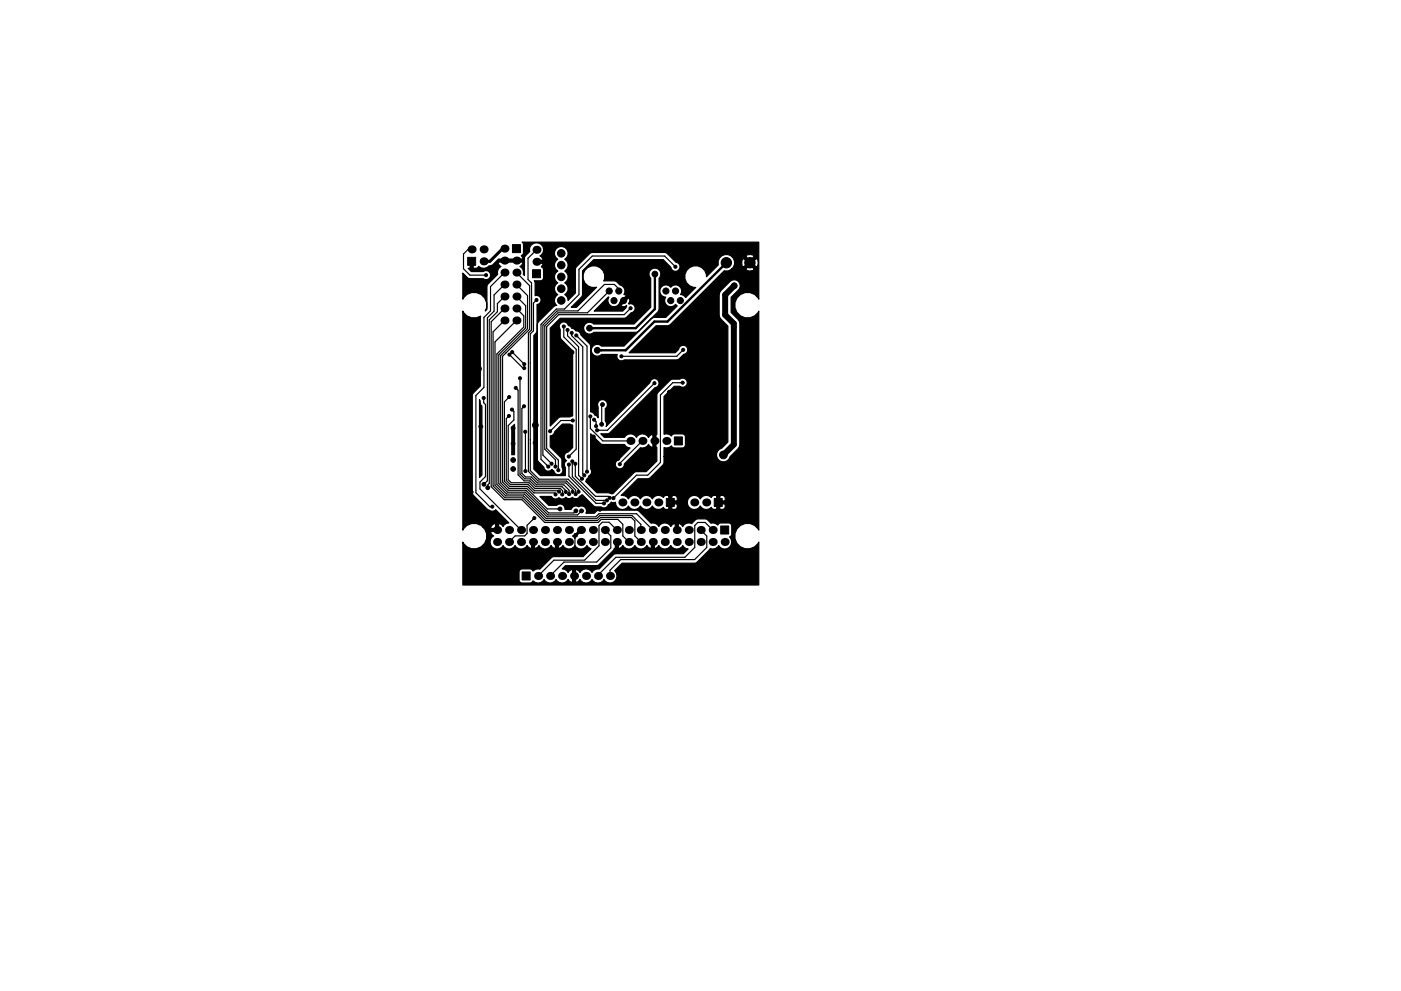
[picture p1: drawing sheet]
<svg xmlns="http://www.w3.org/2000/svg" width="297mm" height="210mm" viewBox="0 0 297 210" stroke-linecap="round" stroke-linejoin="round" font-family="sans-serif">
<g fill="#000" stroke="#000" stroke-width=".21">
<path d="M99.1 54.6h1.7v1.7h-1.7zM108.7 51.9h1.7v1.7h-1.7zM112.9 57.2h1.7v1.7h-1.7zM143 92.7h1.7v1.7h-1.7zM141.3 105.7h1.7v1.7h-1.7zM151.4 105.7h1.7v1.7h-1.7zM152.8 111.6h1.7v1.7h-1.7zM110.7 121.3h1.7v1.7h-1.7z"/>
<circle cx="103" cy="58.4" r=".33"/>
<circle cx="119" cy="56.2" r=".8"/>
<circle cx="119" cy="58.7" r=".8"/>
<circle cx="119" cy="53.7" r=".8"/>
<circle cx="138.8" cy="58.1" r=".61"/>
<circle cx="143.2" cy="56.6" r=".33"/>
<circle cx="154" cy="55.7" r="1.1"/>
<circle cx="159" cy="55.7" r="1.1"/>
<circle cx="98.6" cy="68.4" r=".41"/>
<circle cx="100.3" cy="68.4" r=".4"/>
<circle cx="101.4" cy="78.2" r=".61"/>
<circle cx="101.5" cy="68.3" r=".41"/>
<circle cx="108" cy="75.2" r=".33"/>
<circle cx="108.6" cy="74.7" r=".32"/>
<circle cx="111.1" cy="77.3" r=".32"/>
<circle cx="111.1" cy="78.1" r=".32"/>
<circle cx="113.7" cy="63.6" r=".33"/>
<circle cx="117.9" cy="76.3" r=".61"/>
<circle cx="119" cy="61.2" r=".8"/>
<circle cx="119" cy="63.7" r=".8"/>
<circle cx="119.5" cy="69.3" r=".32"/>
<circle cx="120.3" cy="70" r=".33"/>
<circle cx="121.2" cy="70.6" r=".33"/>
<circle cx="121.2" cy="74.8" r=".45"/>
<circle cx="122.2" cy="71.2" r=".33"/>
<circle cx="125" cy="69.6" r=".61"/>
<circle cx="126.6" cy="74.3" r=".61"/>
<circle cx="129.2" cy="61.7" r=".65"/>
<circle cx="130.2" cy="63.8" r=".65"/>
<circle cx="131.2" cy="61.7" r=".65"/>
<circle cx="131.7" cy="75.6" r=".33"/>
<circle cx="132.2" cy="63.8" r=".65"/>
<circle cx="133.7" cy="65.4" r=".33"/>
<circle cx="135.7" cy="78.7" r=".61"/>
<circle cx="141.1" cy="71.2" r=".33"/>
<circle cx="141.2" cy="61.7" r=".65"/>
<circle cx="142.2" cy="63.8" r=".65"/>
<circle cx="142.9" cy="71.3" r=".61"/>
<circle cx="143.2" cy="61.7" r=".65"/>
<circle cx="144.2" cy="63.8" r=".65"/>
<circle cx="144.8" cy="74.2" r=".33"/>
<circle cx="150.7" cy="74.2" r=".32"/>
<circle cx="151.3" cy="79.8" r=".4"/>
<circle cx="151.7" cy="67.5" r=".41"/>
<circle cx="153.6" cy="78.1" r=".4"/>
<circle cx="155.7" cy="60.6" r=".61"/>
<circle cx="158.1" cy="74.2" r=".61"/>
<circle cx="159.3" cy="79.6" r=".82"/>
<circle cx="159.4" cy="77.7" r=".61"/>
<circle cx="99.4" cy="95.8" r=".45"/>
<circle cx="101.9" cy="90.5" r=".41"/>
<circle cx="102.6" cy="84.4" r=".32"/>
<circle cx="107.9" cy="88.2" r=".32"/>
<circle cx="107.9" cy="84.2" r=".33"/>
<circle cx="108.6" cy="86.9" r=".32"/>
<circle cx="108.8" cy="94.1" r=".4"/>
<circle cx="108.8" cy="90.8" r=".4"/>
<circle cx="108.8" cy="99.5" r=".5"/>
<circle cx="108.8" cy="97.6" r=".5"/>
<circle cx="109.3" cy="82.3" r=".33"/>
<circle cx="110.3" cy="80.2" r=".32"/>
<circle cx="111.1" cy="86.2" r=".33"/>
<circle cx="111.4" cy="91.6" r=".32"/>
<circle cx="111.4" cy="100" r=".32"/>
<circle cx="113.5" cy="93.9" r=".45"/>
<circle cx="113.5" cy="90.2" r=".61"/>
<circle cx="116.3" cy="99" r=".32"/>
<circle cx="116.6" cy="91.5" r=".33"/>
<circle cx="116.9" cy="98.4" r=".33"/>
<circle cx="117.8" cy="99" r=".33"/>
<circle cx="118.4" cy="99.8" r=".33"/>
<circle cx="118.6" cy="92.7" r=".33"/>
<circle cx="120" cy="87.9" r=".33"/>
<circle cx="120.6" cy="96.9" r=".33"/>
<circle cx="120.6" cy="98.6" r=".32"/>
<circle cx="121.3" cy="97.9" r=".33"/>
<circle cx="121.4" cy="89.2" r=".32"/>
<circle cx="122" cy="98.4" r=".33"/>
<circle cx="125.2" cy="88.3" r=".33"/>
<circle cx="125.8" cy="92.7" r=".4"/>
<circle cx="126" cy="89" r=".33"/>
<circle cx="126.4" cy="90.4" r=".32"/>
<circle cx="126.6" cy="91.3" r=".33"/>
<circle cx="127.6" cy="90" r=".41"/>
<circle cx="127.7" cy="85.8" r=".4"/>
<circle cx="129.6" cy="86.2" r=".4"/>
<circle cx="131" cy="97.3" r=".33"/>
<circle cx="131.4" cy="98.5" r=".33"/>
<circle cx="133.9" cy="83.4" r=".61"/>
<circle cx="136.5" cy="90.7" r=".33"/>
<circle cx="136.9" cy="98.9" r=".4"/>
<circle cx="138.8" cy="81.3" r=".32"/>
<circle cx="141.9" cy="83.2" r=".4"/>
<circle cx="142.7" cy="98.9" r=".4"/>
<circle cx="144.7" cy="81.2" r=".32"/>
<circle cx="153.4" cy="96.5" r=".82"/>
<circle cx="157.2" cy="81.9" r=".4"/>
<circle cx="100" cy="104.4" r=".33"/>
<circle cx="101.6" cy="108.1" r=".61"/>
<circle cx="102.6" cy="118.5" r=".45"/>
<circle cx="102.6" cy="102.7" r=".4"/>
<circle cx="103.4" cy="103.5" r=".4"/>
<circle cx="104.4" cy="107.5" r=".32"/>
<circle cx="113.3" cy="109.9" r=".32"/>
<circle cx="117.8" cy="104.9" r=".33"/>
<circle cx="118.5" cy="104.3" r=".32"/>
<circle cx="118.7" cy="108" r=".4"/>
<circle cx="119.2" cy="104.9" r=".33"/>
<circle cx="119.9" cy="104.4" r=".32"/>
<circle cx="120.7" cy="104.8" r=".32"/>
<circle cx="121.4" cy="104.3" r=".33"/>
<circle cx="122" cy="104.8" r=".33"/>
<circle cx="122.1" cy="108.4" r=".4"/>
<circle cx="122.7" cy="104.3" r=".32"/>
<circle cx="123.3" cy="108.4" r=".4"/>
<circle cx="123.4" cy="101.6" r=".32"/>
<circle cx="123.9" cy="100.8" r=".32"/>
<circle cx="124.5" cy="100.1" r=".32"/>
<circle cx="127.2" cy="108" r=".4"/>
<circle cx="128.1" cy="106.8" r=".32"/>
<circle cx="128.7" cy="106.2" r=".32"/>
<circle cx="129.3" cy="105.6" r=".32"/>
<circle cx="130.1" cy="105.7" r=".33"/>
<circle cx="149" cy="119.7" r=".61"/>
<circle cx="158.7" cy="108.1" r=".45"/>
</g>
<g fill="#000">
<circle cx="100" cy="52.9" r=".85"/>
<circle cx="102.5" cy="55.4" r=".85"/>
<circle cx="102.5" cy="52.9" r=".85"/>
<circle cx="107" cy="52.7" r=".85"/>
<circle cx="107" cy="55.3" r=".85"/>
<circle cx="107" cy="57.8" r=".85"/>
<circle cx="109.5" cy="57.8" r=".85"/>
<circle cx="109.5" cy="55.3" r=".85"/>
<circle cx="113.8" cy="55.5" r=".85"/>
<circle cx="113.8" cy="53" r=".85"/>
<circle cx="107" cy="62.9" r=".85"/>
<circle cx="107" cy="68" r=".85"/>
<circle cx="107" cy="60.4" r=".85"/>
<circle cx="107" cy="65.4" r=".85"/>
<circle cx="109.5" cy="65.4" r=".85"/>
<circle cx="109.5" cy="60.4" r=".85"/>
<circle cx="109.5" cy="68" r=".85"/>
<circle cx="109.5" cy="62.9" r=".85"/>
<circle cx="133.7" cy="93.5" r=".85"/>
<circle cx="136.2" cy="93.5" r=".85"/>
<circle cx="138.8" cy="93.5" r=".85"/>
<circle cx="141.3" cy="93.5" r=".85"/>
<circle cx="105.4" cy="112.4" r=".85"/>
<circle cx="105.4" cy="115" r=".85"/>
<circle cx="107.9" cy="115" r=".85"/>
<circle cx="107.9" cy="112.4" r=".85"/>
<circle cx="110.5" cy="112.4" r=".85"/>
<circle cx="110.5" cy="115" r=".85"/>
<circle cx="113" cy="112.4" r=".85"/>
<circle cx="113" cy="115" r=".85"/>
<circle cx="115.5" cy="112.4" r=".85"/>
<circle cx="115.5" cy="115" r=".85"/>
<circle cx="118.1" cy="112.4" r=".85"/>
<circle cx="118.1" cy="115" r=".85"/>
<circle cx="120.6" cy="112.4" r=".85"/>
<circle cx="120.6" cy="115" r=".85"/>
<circle cx="123.2" cy="112.4" r=".85"/>
<circle cx="123.2" cy="115" r=".85"/>
<circle cx="125.7" cy="112.4" r=".85"/>
<circle cx="125.7" cy="115" r=".85"/>
<circle cx="128.2" cy="115" r=".85"/>
<circle cx="128.2" cy="112.4" r=".85"/>
<circle cx="130.8" cy="112.4" r=".85"/>
<circle cx="130.8" cy="115" r=".85"/>
<circle cx="132" cy="106.6" r=".85"/>
<circle cx="133.3" cy="115" r=".85"/>
<circle cx="133.3" cy="112.4" r=".85"/>
<circle cx="134.5" cy="106.6" r=".85"/>
<circle cx="135.9" cy="112.4" r=".85"/>
<circle cx="135.9" cy="115" r=".85"/>
<circle cx="137" cy="106.6" r=".85"/>
<circle cx="138.4" cy="112.4" r=".85"/>
<circle cx="138.4" cy="115" r=".85"/>
<circle cx="139.6" cy="106.6" r=".85"/>
<circle cx="140.9" cy="112.4" r=".85"/>
<circle cx="140.9" cy="115" r=".85"/>
<circle cx="143.5" cy="112.4" r=".85"/>
<circle cx="143.5" cy="115" r=".85"/>
<circle cx="146" cy="112.4" r=".85"/>
<circle cx="146" cy="115" r=".85"/>
<circle cx="147.2" cy="106.6" r=".85"/>
<circle cx="148.6" cy="115" r=".85"/>
<circle cx="148.6" cy="112.4" r=".85"/>
<circle cx="149.7" cy="106.6" r=".85"/>
<circle cx="151.1" cy="112.4" r=".85"/>
<circle cx="151.1" cy="115" r=".85"/>
<circle cx="153.6" cy="115" r=".85"/>
<circle cx="114.1" cy="122.2" r=".85"/>
<circle cx="116.6" cy="122.2" r=".85"/>
<circle cx="119.2" cy="122.2" r=".85"/>
<circle cx="121.7" cy="122.2" r=".85"/>
<circle cx="124.2" cy="122.2" r=".85"/>
<circle cx="126.8" cy="122.2" r=".85"/>
<circle cx="129.3" cy="122.2" r=".85"/>
</g>
<g fill="none" stroke="#000" stroke-width=".25">
<path d="M100 52.9h-.7l-1 1v3.1l1.3 1.4h3.5M106.1 58.7l-2.1 2.1v5.1l-1.4 1.4v14.9l-1.7 1.7v20.6l2.9 3h.6M106.1 58.7h.1M107 57.8l-.9 .9M109.5 57.8l2.8 2.8v9.2l-5.8 5.8v26.7l1.4 1.3h3.8l4.3 4.4h2.7M113.8 53l-1.9 1.8v4.5l.8 .7v10l-.7 .7v29.3l2.1 2.1h6l2 1.9v.8M143.2 56.6l-2.3-2.3h-15.3l-2.8 2.8v5.4l-3.1 3.1h-1.7l-3.3 3.2v28.6l1.5 1.6M107 65.4l-2.9 2.9v35l2.8 2.7h3.8l4.8 4.9h11.3l.7-.7h3.5l1.1 1v2.5l1.2 1.3M107 68l-2.5 2.4v32.7l2.6 2.5h3.7l4.9 4.9h11l.6-.7h6.6l.7 .7v3.2l1.3 1.3M107 60.4l-2.2 2.2v3.4l-1.5 1.4v34.6l-.7 .7M107 62.9l-1.5 1.5v1.7l-1.8 1.8v34.7M107.2 74.9h.1"/>
<path d="M108 75.2l2.9 2.9h.2M108.6 74.7l2.5 2.6M108.6 74.7h.1M109.5 65.4l1.6 1.6v2.4l-5.7 5.7v27.7l2 2h3.8l4.8 4.9h10.3l.7-.7h8l3.4 3.4M109.5 68l-4.5 4.5v30.4l2.2 2.3h3.8l4.8 4.9h10.7l.7-.7h6.8l1.9 1.8v1.2M109.5 60.4l2.3 2.3v7l-5.7 5.7v27l1.6 1.6h3.8l4.8 4.8h5.4l.4-.4M109.5 62.9l2 2v4.7l-5.7 5.7v27.3l1.8 1.8h3.8l4.8 4.9h6.2l.9-.9M111.1 78.1h.1M112.1 70.1h.1M113.8 63.6l-.7 .7v5.9l-.7 .7v28.9l1.9 1.9h6.2l2.2 2.2v.4M119.5 69.3v2.2l2.7 2.6v21.2l-1.6 1.6M120.3 70v1.2l2.4 2.4v27.3l.7 .7"/>
<path d="M121.2 70.6v.6l2.4 2.4v26.9l.3 .3M122.2 71.2l2.3 2.2v26.7M129.2 61.7l-4.7 4.7h-6.2l-2.8 2.7v26.2l2.3 2.3v1.4M131.2 61.7h.1M131.2 61.7v-.4l-1-1h-2l-5.7 5.7h-4.4l-3 3v27.5l1.8 1.9M133.7 65.4l-1.4 1.4h-13.8l-2.6 2.5v25.8l2.5 2.5v2.2M144.9 74.2l-1.4 1.4h-11.7M102.6 84.4v1l.3 .4v15.3l-1.1 1.2v1.4l8.7 8.7M107.9 88.2l-.5 .6v13.1l.8 .9h3.8l1.3 1.3h5l.2 .2M107.9 84.2l-.9 1v16.9l1.1 1.1h3.8l1.3 1.4h4.4l.2 .3M108.5 86.9l.5 .4v1.8l-1.2 1.2v11.5l.6 .6h3.8l1.2 1.3h5.4l.5 .4-.1 .8M109.4 82.3l.4 .5v17.9l1.3 1.3h1.2l1.3 1.3h5.6l.7 .7v.4"/>
<path d="M110.2 80.2v20.4l1.1 1h1.2l1.3 1.3h5.7l1.2 1.1v.8M111.1 86.2l-.4 .4v13.8l.7 .8h1.3l1.2 1.3h6.1l1.4 1.4v.4M111.4 91.6v8.4M112.4 93.3h.1M120.6 98.6v2.4l5.8 5.8h1.7M121.3 97.9v3.2l5.1 5.1h2.3M121.4 89.2h-2.5l-2.3 2.3M122 98.4v2.6l4.2 4.3h2.7l.4 .3M125.2 88.3v2.6l2.6 2.6h5.9M126 89l.4 .5v.9M127.6 90h.1M127.7 85.8l-.1 .2v4"/>
<path d="M136.2 93.5l-4.8 4.8v.2M138.8 81.3l-10 10h-2.2M144.7 81.2h-2.1l-2.6 2.6v14.3l-2.7 2.7h-2.4l-4.8 4.9M103.7 102.6h.1M103.7 102.6l-.3 .3v.6M113.3 109.9l-1.5 1.6v1.7l-.6 .5h-2l-1.3 1.3M122 113.6l-.1 .1v3.4M128.2 112.4l1.3 1.3v2.5l-3 3h-6.9l-3 3M130.8 112.4l-1.7-1.6h-1.4l-.7 .7v4.3l-3.1 3h-6.5l-3.3 3.4M148.6 112.4l1.3 1.3v2.4l-2.6 2.6h-15.7l-2.3 2.3v1.2M151.1 112.4l-1.6-1.6h-1.6l-.6 .7v4.6l-2.1 2.1h-14.6l-3.8 3.8v.2"/>
</g>
<path d="M107 52.7h-.4l-2.7 2.7h-1.4M123.2 112.4l-1.2 1.2" fill="none" stroke="#000" stroke-width=".64"/>
<path d="M138.9 58.1v7.5l-4.1 4h-9.8M154 55.7l-12.5 12.5h-2.8l-6 6.1h-6.1" fill="none" stroke="#000" stroke-width=".5"/>
<path d="M155.7 60.6l-1.9 1.9v4.3l1.8 1.9v25.6l-2.2 2.2" fill="none" stroke="#000" stroke-width="1.3"/>
<path d="M99.7 55.1h.6v1.7l.2 .1 .7-.1 .3-.3a1.52 1.52 0 0 0 2.2-.1l.8-.3 1.2-1.1h5.1l.1-.3-.4-.5 .4-.3 .1-2-.3-.5h50.2v12.1l-.1-.3a2.72 2.72 0 0 0-4.1-.5 2.72 2.72 0 0 0 .1 4.2 2.72 2.72 0 0 0 4.1-.9v46.5l-.1-.3a2.72 2.72 0 0 0-4.1-.5 2.72 2.72 0 0 0 .1 4.2 2.72 2.72 0 0 0 4.1-.9v9.1h-62.8v-9.1l.1 .3a2.71 2.71 0 0 0 4 .6 2.71 2.71 0 0 0 .2-4h1.6l.1 .2h1v-.9l-.3-.1-.5 .3-.3 .5h-1.6l-.4-.4a2.67 2.67 0 0 0-3.9 1v-46.5l.1 .3a2.69 2.69 0 0 0 3.7 .8l-.1 14.8-1.4 1.5-.3 .5v20.6l.3 .6 2.9 2.9 .5 .3a.94 .94 0 0 0 1.3-.2l2.8 2.8-.5 .1-.8 .7-.6-.6-.3 .1v1.6h-1.6l-.1 .2 .6 .7-.3 .2a1.49 1.49 0 0 0 .1 2.3 1.49 1.49 0 0 0 2.3-.5 1.44 1.44 0 0 0 2.5 0 1.44 1.44 0 0 0 2.6 0l.6 .6h.3v-1.6h.6v1.6h.3l.7-.6 .2 .4a1.46 1.46 0 0 0 2.3-.4l.7 .6h.3v-1.6h.6v1.6h.3l.6-.6 .3 .4a1.46 1.46 0 0 0 2.3-.4 1.44 1.44 0 0 0 2.5 0l.3 .4 .6 .3-1.7 1.7h-6.5l-2.6 2.7h-1l-.5 .4-.1-.3-.5-.2h-1.7a.65 .65 0 0 0-.6 .6v1.7l.3 .6 2 .1 .5-.2 .1-.3a1.45 1.45 0 0 0 2.4-.3 1.44 1.44 0 0 0 2.5 0 1.44 1.44 0 0 0 2.6 0l.6 .7 .3-.1v-2.6l-.3-.1-.6 .7-.8-.7-.5-.1 .7-.7h6.9l3.7-3.7v-1.6h.6v1.6h.3l.6-.6a1.44 1.44 0 0 0 2.6 0 1.44 1.44 0 0 0 2.6 0l.6 .6h.3v-1.6h.6v1.6h.3l.7-.6 .2 .4a1.46 1.46 0 0 0 2.3-.4 1.44 1.44 0 0 0 2.6 0l.7 .7 .4 .1-1 1h-14.6l-3.3 3.2a1.35 1.35 0 0 0-1.5 .7 1.44 1.44 0 0 0-2.5 .1l-.7-.7-.3 .1v2.6l.3 .1 .7-.7 .2 .4a1.46 1.46 0 0 0 2.3-.4 1.44 1.44 0 0 0 2.6 0 1.49 1.49 0 0 0 2.2 .5 1.49 1.49 0 0 0 0-2.3l1.6-1.6 15.7-.1 3-3 .5 .1 .6-.1 .7-.7 .2 .4a1.51 1.51 0 0 0 2.1-.1 1.51 1.51 0 0 0 0-2.1l.3-.1 .1-.5v-1.7l-.1-.5-.5-.1h-1.7l-.5 .1-.1 .3a1.37 1.37 0 0 0-1.5-.4l-.9-.9h-1.9a1.99 1.99 0 0 0-1.2 1 1.42 1.42 0 0 0-2 .6l-.6-.6-.3 .1v1.6h-.6v-1.6l-.3-.1-.7 .6-.2-.3a1.46 1.46 0 0 0-2.3 .3 1.37 1.37 0 0 0-1.7-.7l-2.5-2.5-.5-.3h-8l-.6 .3-.4 .4h-1.8a1.06 1.06 0 0 0-.2-1.3 1.06 1.06 0 0 0-1.3-.1 1.04 1.04 0 0 0-1.6 .6h-1.3v-.3a1.04 1.04 0 0 0-1.8-.6h-1.6l-1.9-1.9h2.4l.1 .1a.96 .96 0 0 0 1.5 .2 .94 .94 0 0 0 1.5-.1 .92 .92 0 0 0 1.3 0 .94 .94 0 0 0 1.6-.2l.5-.4 2.7 2.6 1.4 .1a.95 .95 0 0 0 1.5-.5l.6-.6 .9 .1a1.47 1.47 0 0 0 1 1.5 1.47 1.47 0 0 0 1.7-.8 1.44 1.44 0 0 0 2.6 0 1.44 1.44 0 0 0 2.5 0 1.44 1.44 0 0 0 2.4 .3l.2 .4 .7 .1 .2-.2v-1h.6v1l.2 .2h.5l.4-.3 .1-.7-.2-.2h-1.6v-.3h3.9a1.47 1.47 0 0 0 1.1 1.5 1.47 1.47 0 0 0 1.7-.8 1.44 1.44 0 0 0 2.3 .3l.3 .4 .7 .1 .2-.2v-1h.6v1l.2 .2 .7-.1 .3-.4v-.5l-.2-.2h-1.7l.1-1.6h.6v1h1l.2-.2v-.5l-.5-.5h-.5l-.2 .2-1.3-.2-.5 .4a1.46 1.46 0 0 0-2.3 .3 1.47 1.47 0 0 0-1.7-.7 1.47 1.47 0 0 0-1.1 1.5h-3.9v-1.3h.6v1h1l.2-.2-.1-.7-.4-.3h-.5l-.2 .2-1.3-.2-.4 .5a1.45 1.45 0 0 0-2.4 .2 1.44 1.44 0 0 0-2.5 0 1.44 1.44 0 0 0-2.6 0 1.35 1.35 0 0 0-1.5-.7l3.5-3.5h2.1l.6-.2 2.8-3 .1-1.6h11.1l.2 .5a1.47 1.47 0 0 0 1.5 .7 1.47 1.47 0 0 0 1.2-1.1l1.7-1.7 .4-.9v-25.6l-.4-.9-1.5-1.5v-3.2l1.6-1.7a1.26 1.26 0 0 0-.1-1.7 1.26 1.26 0 0 0-1.7 0l-1.9 2-.4 .8 .1 4.8 1.7 1.9v24.6l-1.3 1.3-.9 .6-.2 .5v.6h-11.1v-1.8l.5 .1 .6-.2 .5-.3 .1 .2 .5 .2h1.7a.65 .65 0 0 0 .6-.6v-1.7l-.4-.6h-1.9l-.5 .1-.1 .3a1.42 1.42 0 0 0-1.6-.4v-8l2.2-2.1h1.2a.98 .98 0 0 0 1.3-.2 .98 .98 0 0 0 0-1.3 .98 .98 0 0 0-1.4-.1l-1.8 .1-3 3v8.7l-.2 .1 .2 5.5-2.3 2.3h-2.1l-.5 .2-4.4 4.4-.3 .1-.8-.3h-2.3l-2.4-2.3 .1-.5 .7-.8a.96 .96 0 0 0 .2-1.4v-7.5l2.3 2.3h4.9l.7 .6 .5 .1-2.7 2.7a.97 .97 0 0 0 .1 1.7 .97 .97 0 0 0 1.4-1l3.4-3.4 1-.1 .7-.6 .7 .6 .2-.1v-2.5l-.2-.1-.7 .6a1.44 1.44 0 0 0-2.6 0 1.44 1.44 0 0 0-2.5 0h-4.3l-.7-.8h1.4l.5-.2 9.6-9.5a.97 .97 0 0 0 .8-1 .97 .97 0 0 0-.9-1 .97 .97 0 0 0-1 .9l-9.3 9.3 .1-.7-.3-.5v-2.6a1.06 1.06 0 0 0 .3-1.4 1.06 1.06 0 0 0-1.4-.4 1.06 1.06 0 0 0-.4 1.4v2.3l-.3-.4-.4-.1-.4-.6-.5-.1v-12.8h.2l.2 .4a1.24 1.24 0 0 0 1.9 .2h3.4l-.1 .2a.97 .97 0 0 0 .4 1 .97 .97 0 0 0 1.1 0h11.2l.5-.3 1-.9a.97 .97 0 0 0 .8-1 .97 .97 0 0 0-.9-1 .97 .97 0 0 0-1 .9l-.7 .7h-9.8l5.7-5.7h2.4l.6-.2 11.5-11.5a1.59 1.59 0 0 0 1.5-.3h3l.1 .2 .7 .2 .9-.2 .1-.2-.9-.9-.9 .9h-3l.4-.4 .2-1h1.5l.2 .8 .3 .1 .9-.9h.8l.9 .9 .3-.1 .2-.7-.2-.8-.3-.1-.9 .8h-.8l-.9-.8-.3 .1-.2 .7h-1.5l-.2-.9-.4-.4h3l.9 .9 .9-.9a1.14 1.14 0 0 0-1.8 0h-3l-.1-.1a1.76 1.76 0 0 0-2 0 1.76 1.76 0 0 0-.7 1.9l-2.5 2.5v-.5a2.32 2.32 0 0 0-2.6-1.8 2.32 2.32 0 0 0-2 2.4 2.32 2.32 0 0 0 2.3 2.2l-2.1 2.1-.4-.4-.7-.2a1.3 1.3 0 0 0-.3-1.8 1.3 1.3 0 0 0-1.8 .3 1.3 1.3 0 0 0-2.2 .1 1.3 1.3 0 0 0 1.1 1.9 1.3 1.3 0 0 0 .3 1.8 1.3 1.3 0 0 0 1.8-.2l.4 .3-2.4 2.4h-2.5l-.6 .3-5.8 5.8h-4.8a1.25 1.25 0 0 0-1.5-.2 1.25 1.25 0 0 0-.6 1.4h-.2v-1.4l-2.1-2.1a.93 .93 0 0 0-1-.9l-.3-.3h1.9l.2 .4a1.24 1.24 0 0 0 2 .2h8.9l.6-.2 4.3-4.4v-6.9a1.26 1.26 0 0 0 0-1.8 1.26 1.26 0 0 0-1.7 0 1.26 1.26 0 0 0 0 1.8v6.2l-3.6 3.5h-8.5l-.2-.1a1.27 1.27 0 0 0-1.4 0 1.27 1.27 0 0 0-.6 1.3l-1.9-.1a.88 .88 0 0 1-.9-.6l-.4-.1a.97 .97 0 0 0-1.4-.7 .97 .97 0 0 0-.3 1.5v1.9l2.6 2.6v13.9l-.6 .2h-2.2l-1.9 1.9v-20.8l2.1-2.1h13.5l.6-.2 .9-.9a.97 .97 0 0 0 .8-1.2 .97 .97 0 0 0-1.3-.7l-.1-.2h.2l.1-.5-.1-.5-.2-.1-1.5 1.6v.2l.5 .1 .5-.1 .1-.2 .1 .1-.2 .4-.7 .7h-6l2.9-3h.2a1.3 1.3 0 0 0 .5 2 1.3 1.3 0 0 0 1.8-.9l1.4-1.3-.1-.2-.4-.1a1.31 1.31 0 0 0-.9-2l-.9-.9h-2.5l.2-.4a2.33 2.33 0 0 0-2.2-2.8 2.33 2.33 0 0 0-2.4 2.5 2.33 2.33 0 0 0 2.9 2l-4.3 4.3h-1.1l2.4-2.4v-5.3l2.4-2.4h14.7l1.6 1.7a.98 .98 0 0 0 1.1 .8 .98 .98 0 0 0 .9-1 .98 .98 0 0 0-.9-1l-1.8-1.8-.6-.2h-15.6l-3.3 3.3v5.3l-1.6 1.5-.2-.8-.4-.4a1.45 1.45 0 0 0-.1-2.5 1.43 1.43 0 0 0 0-2.5 1.43 1.43 0 0 0 0-2.5 1.46 1.46 0 0 0 .4-2.2 1.46 1.46 0 0 0-2.2 0 1.46 1.46 0 0 0 .4 2.2 1.43 1.43 0 0 0 0 2.5 1.43 1.43 0 0 0 0 2.5 1.43 1.43 0 0 0 0 2.5 1.41 1.41 0 0 0-.3 2.3l-.6 .2-3.2 3.3-.3 .5v28.6l.3 .6 1.1 1.1a.96 .96 0 0 0 .7 .8 .96 .96 0 0 0 1-.3l.4 .3a.97 .97 0 0 0 1.4 .8 .97 .97 0 0 0 .3-1.5v-1.9l-2.4-2.5v-2.3a.92 .92 0 0 0 .9-.9l1.6-1.6h1.6l.6 .2v4.8l-1 .9a.97 .97 0 0 0-.8 .8 .97 .97 0 0 0 .5 1 .95 .95 0 0 0-.2 1.5v1.7h-5.3l-1.4-1.4v-28.3l.4-.5 .3-.5v-5.6a.97 .97 0 0 0 .8-1.2 .97 .97 0 0 0-1.2-.7v-2.7l-.2-.4h1.3l.5-.2 .1-.5v-1.7l-.1-.4-.3-.2 .3-.5-.1-.2h-1.6v-.7h1.6l.1-.3-.6-.6 .3-.3a1.49 1.49 0 0 0-.7-2.4 1.49 1.49 0 0 0-1.8 1.8l-1.1 1.1v3.9l-.3-.2v-.9l-.7-.8 .7-.6-.1-.3h-5.1l-.1 .3 .6 .6a1.38 1.38 0 0 0-.7 1.7l-2.2 2.3-.1 5.1-.3 .4 .3-.7a2.71 2.71 0 0 0-1.8-3.1 2.71 2.71 0 0 0-3.3 1.3v-5.5l1.2 1.1 3.2 .1a.98 .98 0 0 0 1.3-.2 .98 .98 0 0 0 0-1.3 .98 .98 0 0 0-1.3-.1h-2.6l-.6-.7 .4-.1zM101.7 84.8l.1 .2a1.06 1.06 0 0 0 .4 1.1v14.7l-.5 .5zM109.1 90v6.5h-.6v-5.9zM121.9 113.2l.5 .5-.5 .5-.5-.5zM122.8 112.1h.7v.7h-.6zM148.2 114.7h.7v.6h-.6z" fill="#000" stroke="#000" stroke-width=".25"/>
</svg>
